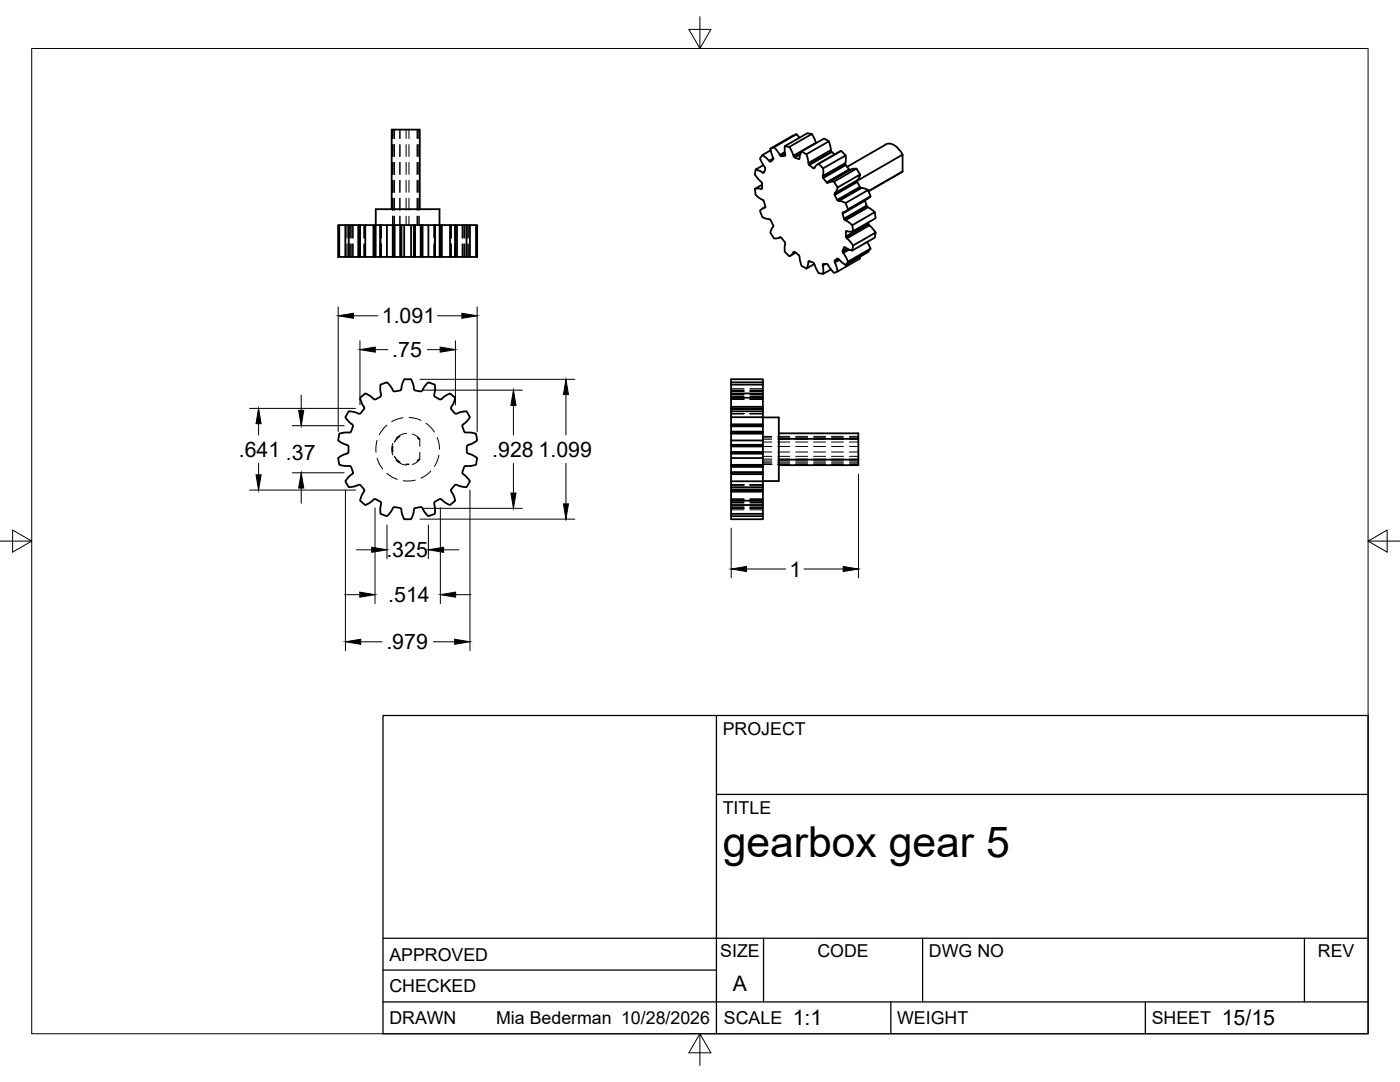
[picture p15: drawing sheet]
<svg xmlns="http://www.w3.org/2000/svg" width="279mm" height="216mm" viewBox="0 0 279 216" stroke-linecap="round" stroke-linejoin="round" font-family="sans-serif">
<defs><g id="words">
<text font-size="8.5" x="144.3" y="171">gearbox gear 5</text>
<g font-size="4.3">
<text x="76.2" y="64.5">1.091</text>
<text x="78.3" y="71.3">.75</text>
<text x="47.7" y="91.1">.641 .37</text>
<text x="98.2" y="91.1">.928</text>
<text x="107.5" y="91.1">1.099</text>
<text x="77.1" y="111.2">.325</text>
<text x="157.6" y="115.1">1</text>
<text x="77.5" y="120.2">.514</text>
<text x="77.1" y="129.5">.979</text>
<text x="146.3" y="197.7">A</text>
<text x="158.2" y="204.6">1:1</text>
<text x="243.8" y="204.6">15/15</text>
</g>
<g font-size="3.5">
<text x="144.3" y="146.6">PROJECT</text>
<text x="144.3" y="162.3">TITLE</text>
<text x="77.7" y="191.7">APPROVED</text>
<text x="143.7" y="191">SIZE</text>
<text x="163.1" y="191">CODE</text>
<text x="185.4" y="191">DWG NO</text>
<text x="263" y="191">REV</text>
<text x="77.7" y="198">CHECKED</text>
<text x="77.7" y="204.4">DRAWN</text>
<text x="99" y="204.4">Mia Bederman 10/28/2026</text>
<text x="144.5" y="204.4">SCALE</text>
<text x="179" y="204.4">WEIGHT</text>
<text x="229.8" y="204.4">SHEET</text>
</g>
</g></defs>
<!-- layer: Hidden -->
<g fill="none" stroke="#000" stroke-width=".2">
<path d="M78.4 25.9v1.7M78.4 28.9v2.3M78.4 32.4v2.4M78.4 36v2.4M78.4 39.6v2.3M78.7 25.9v1.7M78.7 28.9v2.3M78.7 32.4v2.4M78.7 36v2.4M78.7 39.6v2.3M79.8 25.9v1.7M79.8 28.9v2.3"/>
<path d="M79.8 32.4v2.4M79.8 36v2.4M79.8 39.6v2.3M81 25.9v1.7M81 28.9v2.3M81 32.4v2.4M81 36v2.4M81 39.6v2.3M81.6 25.9v1.7M81.6 28.9v2.3M81.6 32.4v2.4M81.6 36v2.4"/>
<path d="M81.6 39.6v2.3M83.2 25.9v1.7M83.2 28.9v2.3M83.2 32.4v2.4M83.2 36v2.4M83.2 39.6v2.3M83.6 25.9v1.7M83.6 28.9v2.3M83.6 32.4v2.4M83.6 36v2.4M83.6 39.6v2.3M69.2 44.9v2.6"/>
<path d="M69.2 48.7v2.6M69.5 44.9v2.6M69.5 48.7v2.6M69.6 44.9v2.6M69.6 48.7v2.6M69.7 44.9v2.6M69.7 48.7v2.6M70 44.9v2.6M70 48.7v2.6M70.1 44.9v2.6M70.1 48.7v2.6M70.3 44.9v2.6"/>
<path d="M70.3 48.7v2.6M70.4 44.9v2.6M70.4 48.7v2.6M71.9 44.9v2.6M71.9 48.7v2.6M72.6 44.9v2.6M72.6 48.7v2.6M72.7 44.9v2.6M72.7 48.7v2.6M75.9 44.9v2.6M75.9 48.7v2.6M76 44.9v2.6"/>
<path d="M76 48.7v2.6M78.4 43.1v1.8M78.7 43.1v1.8M79.8 43.1v1.8M81 43.1v1.8M81.6 43.1v1.8M83.2 43.1v1.8M83.6 43.1v1.8M86.7 44.9v2.6M86.7 48.7v2.6M86.8 44.9v2.6M86.8 48.7v2.6"/>
<path d="M90 44.9v2.6M90 48.7v2.6M90.8 44.9v2.6M90.8 48.7v2.6M92.3 44.9v2.6M92.3 48.7v2.6M92.4 44.9v2.6M92.4 48.7v2.6M92.6 44.9v2.6M92.6 48.7v2.6M92.7 44.9v2.6M92.7 48.7v2.6"/>
<path d="M93 44.9v2.6M93 48.7v2.6M93.2 44.9v2.6M93.2 48.7v2.6M93.5 44.9v2.6M93.5 48.7v2.6M145.9 79.6h2.6M145.9 79.7h2.6M145.9 79.1h2.6M145.9 79h2.6M145.9 78.7h2.6M145.9 77.9h2.6"/>
<path d="M145.9 78.1h2.6M145.9 77.6h2.6M149.7 79.6h2.6M149.7 79.7h2.6M149.7 79.1h2.6M149.7 79h2.6M149.7 78.7h2.6M149.7 77.9h2.6M149.7 78.1h2.6M149.7 77.6h2.6M75.2 87.9l-.2 1.4v1M75.3 91.4l.5 1.4 .6 .8"/>
<path d="M77.2 84.8l-1 1.1-.5 .8M77.2 94.4l1.2 .9 .9 .4M78.4 88.5l-.1 .1a3.1 3.1 0 0 0 .1 2.2M78.4 89.1v1.1zM78.7 91.1l.5 .6 .6 .5-.7-.5zM79 91.8l.2 .1a3.1 3.1 0 0 0 1.9 .9M79.2 87.6l-.5 .6 .4-.6 .7-.5zM80.4 83.4l-1.3 .3-.9 .5M81 92.6h.6zM81.2 86.5h-.2a3.1 3.1 0 0 0-2 1M81.7 83.3l.9 .1 1.4 .5M82.3 86.6l.7 .3 .8 .7v1.4"/>
<path d="M82.9 95.8l-1 .2-1.4-.1M83.2 92l.4-.4zM83.3 87.4l.3 .3zM83.8 90.2v1.5l-.8 .7-.7 .3M85 84.5l.8 .6 .9 1.1M86 94l-.8 .7-1.2 .7M87.2 87.3l.3 .9 .2 1.4M87.6 90.8l-.3 1-.6 1.3M145.9 99.6h2.6M145.9 99.7h2.6M145.9 96.8h2.6M145.9 96.7h2.6"/>
<path d="M145.9 93h2.6M145.9 86.3h2.6M145.9 82.5h2.6M145.9 82.6h2.6M149.7 99.6h2.6M149.7 99.7h2.6M149.7 96.8h2.6M149.7 96.7h2.6M149.7 93h2.6M149.7 86.3h2.6M149.7 82.5h2.6M149.7 82.6h2.6"/>
<path d="M152.3 90.2h1.7M152.3 89.1h1.7M152.3 92.2h1.7M152.3 91.1h1.7M152.3 92.6h1.7M152.3 87.1h1.7M152.3 88.2h1.7M152.3 91.6h1.7M152.3 92h1.7M152.3 87.7h1.7M152.3 87.4h1.7M155.2 90.2h2.4"/>
<path d="M155.2 89.1h2.4M155.2 92.2h2.4M155.2 91.1h2.4M155.2 92.6h2.4M155.2 87.1h2.4M155.2 88.2h2.4M155.2 91.6h2.4M155.2 92h2.4M155.2 87.7h2.4M155.2 87.4h2.4M158.8 90.2h2.4M158.8 89.1h2.4"/>
<path d="M158.8 92.2h2.4M158.8 91.1h2.4M158.8 92.6h2.4M158.8 87.1h2.4M158.8 88.2h2.4M158.8 91.6h2.4M158.8 92h2.4M158.8 87.7h2.4M158.8 87.4h2.4M162.4 90.2h2.4M162.4 89.1h2.4M162.4 92.2h2.4"/>
<path d="M162.4 91.1h2.4M162.4 92.6h2.4M162.4 87.1h2.4M162.4 88.2h2.4M162.4 91.6h2.4M162.4 92h2.4M162.4 87.7h2.4M162.4 87.4h2.4M165.9 90.2h2.4M165.9 89.1h2.4M165.9 92.2h2.4M165.9 91.1h2.4"/>
<path d="M165.9 92.6h2.4M165.9 87.1h2.4M165.9 88.2h2.4M165.9 91.6h2.4M165.9 92h2.4M165.9 87.7h2.4M165.9 87.4h2.4M169.5 90.2h1.8M169.5 89.1h1.8M169.5 92.2h1.8M169.5 91.1h1.8M169.5 92.6h1.8"/>
<path d="M169.5 87.1h1.8M169.5 88.2h1.8M169.5 91.6h1.8M169.5 92h1.8M169.5 87.7h1.8M169.5 87.4h1.8M145.9 101.7h2.6M145.9 101.4h2.6M145.9 101.2h2.6M145.9 100.6h2.6M145.9 100.3h2.6M145.9 100.1h2.6"/>
<path d="M149.7 101.7h2.6M149.7 101.4h2.6M149.7 101.2h2.6M149.7 100.6h2.6M149.7 100.3h2.6M149.7 100.1h2.6"/>
</g>
<!-- layer: Visible -->
<g fill="none" stroke="#000" stroke-width=".36">
<path d="M152.1 37.6l-.2 .1M152.1 36.9l-1.5 .8M152.1 30.9l1.7 1.3 .5-.6-.6-1.9 .8-.3 1.4 1.8 .8-.1-.1-1.9 .9 .1 1.1 2.1 .9 .3 .5-1.5 .9 .6 .5 2 .9 .7a.43 .43 0 0 0 .5-.4l.6-.4 .9 .9-.1 1.8 .9 1.1 1.3-.2 .8 1.1-.6 1.3v.2l.6 1.1 1.6 .5 .4 1.3-.5 .4a.42 .42 0 0 0-.5 .4l.3 1.2 1.6 1.1 .2 1.2-1.5 .1v1.1l1.5 1.7-.2 1-1.4-.6h-.3l-.3 .8 1.1 2-.4 .7-1.7-1.3-.5 .4v.2l.6 2-.8 .3-1.3-1.8h-.8v2l-.9-.2-1.1-2.1-.9-.3-.5 1.5-.9-.6-.6-2.1-.9-.7-1 .9-.9-.9 .1-1.8-.8-1-.3-.1-.3 .2-.8 .1-.8-1.2 .6-1.3-.5-1.2-.3-.2-1.4-.4-.4-1.2 .5-.5 .5-.2v-.2l-.3-1.2-1.6-1.1-.2-1.2h1.4l.1-1.1-1.5-1.8 .2-1 1.6 .7 .3-.8-1-2.1zM152.3 33l-1.5 .8M152.5 34.2l-.3 .2M153.8 30l-1.7 .9M154 32.1l-.3 .1M154.3 31.6l-.8 .5M156.6 30.4l-1 .5M156.7 30.7l-.9 .5M156.7 30.8l-.8 .4M159 26.8l-5.3 2.9"/>
<path d="M159.5 31.6l-.1 .1M159.6 27.5l-.6-.7-4.5 2.6M159.7 30.8l-1.1 .6M159.8 30.6l-1.3 .7M162 26.7l-.9-.1-4.5 2.6M162.6 33.5l-.2 .1M162.6 33.4l-.3 .1M162.8 28.5l-.8-1.8-4.5 2.6M162.9 28.6l-4.6 2.5M165.4 28.2l-.9-.6-4.5 2.6M165.8 30l-.4-1.8-4.5 2.6M165.9 30.2l-.1-.2-4.5 2.5"/>
<path d="M166 30.4l-.1-.2-4.5 2.6M166.6 30.8l-.6-.4-4.5 2.5M167.9 30.1l-4.6 2.6M168.7 32.6l.1-1.6-4.5 2.6M168.7 32.8v-.2l-4.5 2.5M168.8 32.9l-.1-.1-4.5 2.6M168.8 31l-.9-.9-4.5 2.6M169.5 33.8l-.7-.9-4.5 2.6M169.6 33.9l-.1-.1-4.5 2.6M169.7 33.9l-4.6 2.6M170.9 33.7l-1 .1-4.5 2.6M171 36.1l9.1-5.2v3.3l-6.8 3.9"/>
<path d="M171 36.2l.1-.2-4.5 2.5M171.1 36.3l-.1-.1-4.4 2.6M171.1 36l.6-1.2-4.5 2.6M171.6 37.3l-.5-1-4.5 2.6M171.7 34.8l-.8-1.1-4.5 2.6M171.7 37.4l-.1-.1-4.5 2.6M171.9 37.5l-.2-.1-4.5 2.6M172.7 39.9v.1M173.2 37.9l-1.3-.4-4.5 2.6M173.7 39.2l-.5-1.3-4.4 2.6M180.1 30.8a3.4 3.4 0 0 0-3-2.1l-8 4.6M180.1 34.2l-6.8 4"/>
<path d="M67.7 44.9h-.2v6.4h27.7v-6.4h-.2v6.4M68.9 44.9h-1.2v6.4M69.6 44.9h-.7v6.4M71.5 44.9h-1.9v6.4M71.8 44.9h-.3v6.4M71.9 44.9l-.1 6.4M72.9 44.9h-1v6.4M74.5 44.9h-1.6v6.4M74.8 44.9h-.3v6.4M75.9 44.9h.1M75.9 44.9h-.9v6.4M75.9 44.9v6.4"/>
<path d="M77.2 44.9h-1.3v6.4M78.2 41.7v-15.8h5.6v15.8M78.4 44.9h-1.2v6.4M78.6 44.9h-.2v6.4M78.8 44.9h-.2v6.4M79.9 44.9h-1.1v6.4M80 44.9h-.1v6.4M80.1 44.9h-.1v6.4M80.7 44.9h-.6v6.4M82 44.9h-1.3v6.4M82.6 44.9h-.6v6.4M82.7 44.9h-.1v6.4"/>
<path d="M82.8 44.9h-.1v6.4M83.9 44.9h-1.1v6.4M84.1 44.9h-.2v6.4M84.3 44.9h-.2v6.4M85.5 44.9h-1.2v6.4M86.8 44.9h-1.3v6.4M86.8 44.9h.9v-3.2h-12.7v3.2h-.2v6.4M86.8 44.9v6.4M87.9 44.9h-.2v6.4M88.2 44.9h-.3v6.4M89.8 51.3v-6.4h1v6.4M89.8 44.9h-1.6v6.4"/>
<path d="M90.8 44.9h.1M91.2 44.9h-.3v6.4M93.1 51.3v-6.4h.7v6.4M93.1 44.9h-1.9v6.4M93.8 44.9h1.2M152.7 41.3l-.5 .3M155.7 47.3l-.2 .1M158.5 50.2l-.2 .1M158.8 50.4l-1.2 .7M161.6 52.1l-.3 .2M162.5 52.7l-1.6 .9M164.3 52.7h-.1"/>
<path d="M164.8 52.7l-.6 .3M165.8 53.8l-1.5 .9M167.3 51.6l-.7 .4M167.3 51.6l-.7 .5M167.5 51.9l-.9 .5M168.5 42.3l-.4 .2M168.5 49.3l-.1 .1M168.9 46.1l-.1 .1M169 49.6l-.8 .5M169 46.1l-.2 .2M169.1 49.6l-1 .6M169.2 52.2l4.5-2.6-.5 .7-4.4 2.6"/>
<path d="M169.2 41.8l4.5-2.6-.3 .3-4.7 2.7M169.5 49.8l-1.2 .7M170.1 44.9l4.5-2.6 .2 1.2-4.5 2.6M170.3 49l4.5-2.6-.2 1-4.5 2.6M171.6 51.2l.1 .4-4.5 2.6M172.9 41l-.2-1-4.5 2.6M173 41.2l-.1-.2-4.5 2.6M173.1 48.3l.6 1.3M173.2 41.4l-.2-.2-4.5 2.6M173.3 44.4v.2M173.3 44.7v-.1l-4.5 2.6M173.5 45l-.2-.3-4.5 2.6"/>
<path d="M174.6 42.3l-1.4-.9-4.5 2.6M174.8 46.4l-1.3-1.4-4.5 2.6M71.9 79.4l1-.9 1 .5 .9 .7 1.1-.6 .2-.4-.2-1v-.9l1.3-.5 .8 .8 .6 1 1.3-.2 .2-.3 .1-.9 .5-1h1.3l.7 2.2 1.2 .2a1.08 1.08 0 0 0 .8-.9l.8-.9 1.3 .5-.1 2.2 1 .7h.4l.9-.8 .8-.4 1 .9-.8 2.1 .8 1 .3 .1 .9-.4 1.1-.1 .7 1.1-.7 .9-.8 .8 .3 1.2 .4 .2h1l1 .2 .2 1.4-.7 .5-1.2 .5-.1 1.3a.92 .92 0 0 0 .9 .5l1.1 .7-.2 1.4-1 .2h-1l-.4 .2-.3 1.2 1.5 1.6-.7 1.2-2.2-.5-.9 1v.2l.6 1.2 .2 .8-1 .9-.9-.5-1-.7-1.1 .5-.1 .5 .1 .9v1l-1.3 .5-.8-.8-.6-1-1.3 .2a.93 .93 0 0 0-.3 .9l-.5 1.3h-1.3l-.7-2.2-1.2-.2a1.08 1.08 0 0 0-.8 .9l-.8 .9-1.3-.5 .2-2.2-1.1-.7h-.4l-.8 .7-.9 .5-1-.9 .8-2.1-.8-1-.3-.1-.9 .4-1.1 .1-.7-1.2 .7-.9 .8-.7-.3-1.2-.4-.2h-1l-1-.2-.2-1.4 2-1.1 .1-1.2a.92 .92 0 0 0-.9-.5l-1.2-.7 .2-1.4 1-.2h1l.4-.2 .3-1.2-.8-.8-.7-.9 .7-1.1 2.2 .5 .9-1v-.3l-.5-.7zM145.9 79.4h6.4v1.8M145.9 78.5h6.4v.9M145.9 76.8h6.4v1.7M145.9 76.3h6.4v.5M152.3 76.3v-.6h-6.4v27.9h6.4v-.6M145.9 82.1h6.4v1.2h3.1v12.7h-3.1M145.9 99.9h6.4v.9h-6.4M145.9 98.1h6.4v1.8M145.9 97.8h6.4v.3"/>
<path d="M145.9 97.7h6.4v.1M145.9 96h6.4v1.2h-6.4M145.9 94.6h6.4v1.4M145.9 94.3h6.4v.3M145.9 94.2h6.4v.1M145.9 93.2h6.4v1M145.9 93h6.4v.2M145.9 92.8h6.4v.2M145.9 91.4h6.4v1.4M145.9 90.5h6.4v.9M145.9 90.3h6.4v.2M145.9 90.2h6.4v.1"/>
<path d="M145.9 89.1h6.4v1.1M145.9 88.9h6.4v.2M145.9 88.8h6.4v.1M145.9 87.9h6.4v.9M145.9 86.5h6.4v1.4M145.9 86.2l6.4 .1M145.9 86.1h6.4v.1M145.9 85.1h6.4v1M145.9 84.9h6.4v.2M145.9 84.7h6.4v.2M145.9 83.2h6.4v1.5M145.9 81.6h6.4v.5"/>
<path d="M145.9 81.5h6.4v.1M145.9 81.2h6.4v.3M145.9 93h6.4M145.9 86.3h6.4M152.3 93h.1M152.3 86.3v.2M152.3 97.2v.5M155.4 87.6h15.9v4.1h-15.9M155.4 86.5h15.9v1.1M171.3 91.7v1.1h-15.9M145.9 102.5h6.4v.5h-6.4M152.3 100.8v1.7"/>
</g>
<!-- layer: Border -->
<path d="M6.3 9.7h266.7v196.6h-266.7zM139.7 3.3v6.4l2.2-3.8h-4.4l2.2 3.8M0 108h6.3l-3.8-2.2v4.4l3.8-2.2M273 108l3.8 2.2v-4.4l-3.8 2.2h6.4M139.7 206.3l-2.2 3.8h4.4l-2.2-3.8v6.3" fill="none" stroke="#000" stroke-width=".2"/>
<!-- layer: Titleblock -->
<path d="M76.4 142.8h196.6v63.5h-196.6zM143 158.5h130M143 142.8v63.5M76.4 199.9h196.6M76.4 193.6h66.6M76.4 187.2h196.6M152.4 187.2v12.7M177.8 199.9v6.4M184.1 187.2v12.7M228.6 199.9v6.4M260.3 187.2v12.7" fill="none" stroke="#000" stroke-width=".25"/>
<!-- layer: FD_Dimensions -->
<g fill="none" stroke="#000" stroke-width=".2">
<path d="M60.1 78.8v3.1M67.5 61.2v24.9M70.5 63h4.9M71.8 68v12.8M74.9 69.8h2.5M83.8 75.7h30.9M84.5 77.9h19.7M85.3 69.8h2.5M87.3 63h4.9M90.9 68v12.8M95.2 61.2v24.9M112.9 78.7v8.1"/>
<path d="M49.8 97.8h21.2M49.8 81.5h21.2M51.6 84.5v2.3M51.6 92.5v2.2M58.3 94.3h10.4M58.3 84.9h10.4M60.1 97.4v3M68.9 97.8v32M93.8 97.8v32M102.5 80.9v5.9M102.5 92.5v5.9M112.9 92.5v8"/>
<path d="M171.3 94.6v20.7M68.7 118.7h3.1M71.1 109.7h3.1M74.8 101.3v19.1M77.2 104.8v6.7M83.8 103.6h30.9M84.5 101.4h19.7M85.5 104.8v6.7M87.9 101.3v19.1M88.5 109.7h3.1M90.9 118.7h3.1M145.9 105.4v9.9"/>
<path d="M149 113.5h7.8M160.4 113.5h7.9M72 128.1h4.2M86.5 128.1h4.2"/>
</g>
<g fill="#000" stroke="#000" stroke-width=".2">
<path d="M67.5 63l3-.5v1zM71.8 69.8l3.1-.5v1zM87.8 69.3l3.1 .5-3.1 .5zM92.2 62.5l3 .5-3 .5zM112.9 75.7l.6 3h-1.1zM51.1 94.7h1l-.5 3.1zM51.6 81.5l.5 3h-1zM60.1 94.3l.5 3.1h-1zM59.6 81.9h1l-.5 3zM102 98.4h1l-.5 3zM102.5 77.9l.5 3h-1zM71.8 118.2l3 .5-3 .5z"/>
<path d="M74.2 109.2l3 .5-3 .5zM85.5 109.7l3-.5v1zM87.9 118.7l3-.5v1zM112.4 100.5h1.1l-.6 3.1zM145.9 113.5l3.1-.5v1zM168.3 113l3 .5-3 .5zM68.9 128.1l3.1-.5v1zM90.7 127.6l3.1 .5-3.1 .5z"/>
</g>
<use href="#words"/>
</svg>
